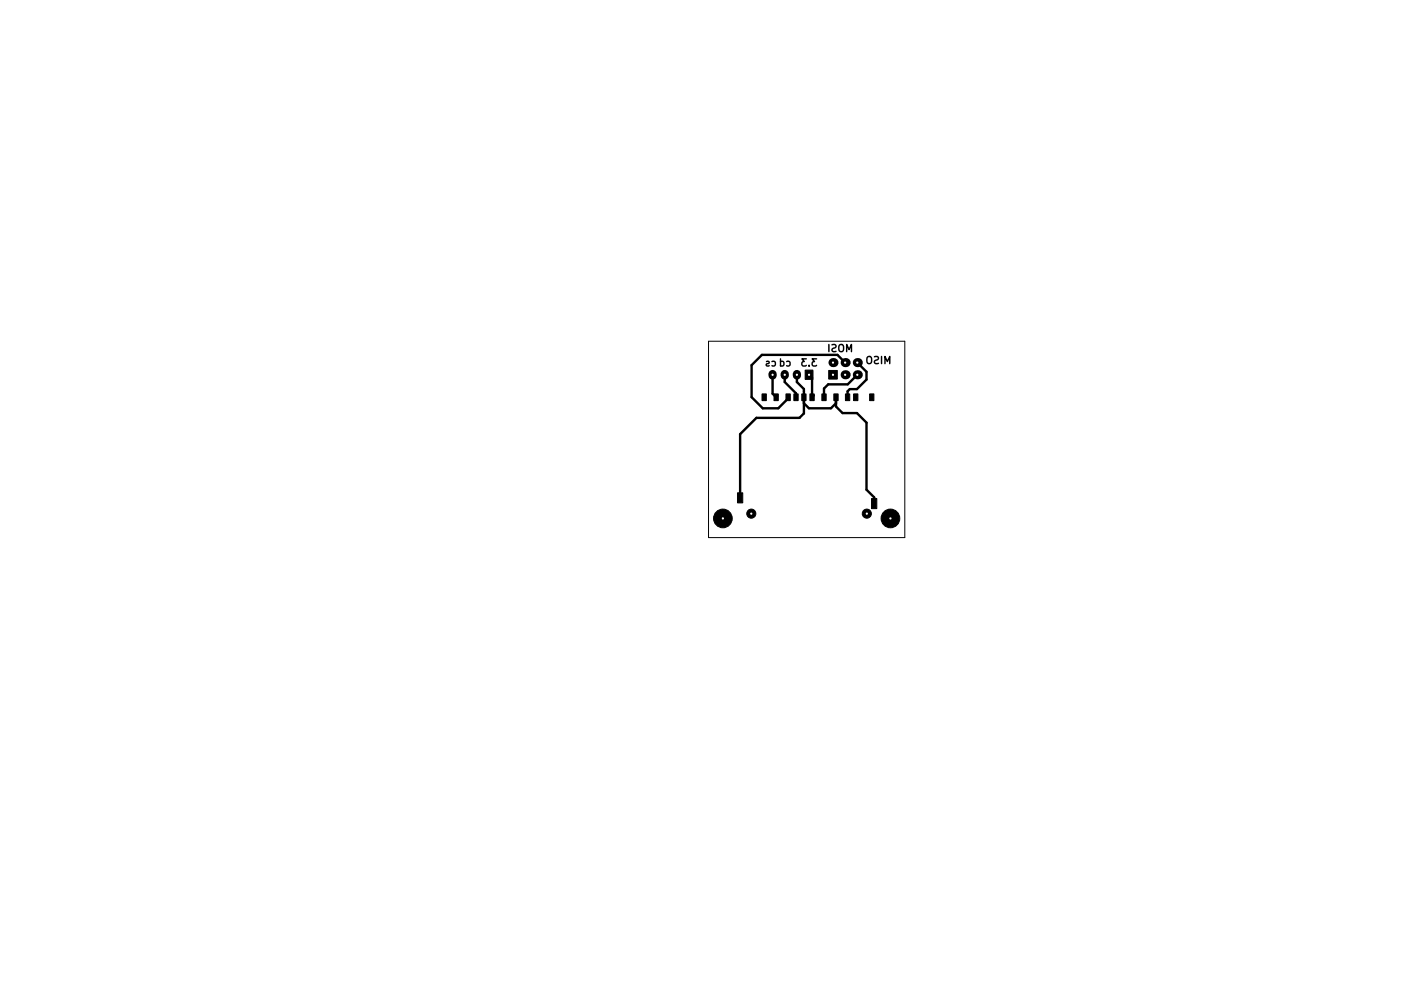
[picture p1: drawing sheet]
<svg xmlns="http://www.w3.org/2000/svg" width="297mm" height="210mm" viewBox="0 0 297 210" stroke-linecap="round" stroke-linejoin="round" font-family="sans-serif">
<defs><g id="words">
<text font-size="2.1" x="162.2" y="76.5">cs cd</text>
</g></defs>
<g fill="none" stroke="#000" stroke-width=".3">
<path d="M160.1 75.5l.4-.1 .2 .2-.1 .3-.5 .1v.4h.6M161.3 75.5l.4-.1 .3 .3-.2 .7h-.5M168.4 74.9h-.9l.5 .6-.4 .1v.7l.2 .1 .6-.1M169 76.3v.1M170.6 74.9h-1l.5 .6-.4 .1v.7l.2 .1 .7-.1M173.1 71.9v1.5M173.8 72l.6-.1 .2 .2v.4l-.7 .3-.1 .3 .3 .3h.5M175.4 72l.2-.1a.5 .5 0 0 1 .6 .5v.5a.5 .5 0 0 1-.5 .5 .5 .5 0 0 1-.5-.5v-.5zM176.9 73.4v-1.5l.5 1.1 .5-1.1v1.5M181.1 74.6l.3-.2a.5 .5 0 0 1 .7 .5v.5a.5 .5 0 0 1-.5 .5 .5 .5 0 0 1-.5-.5zM182.6 74.5l.6-.1 .3 .3-.1 .4-.7 .3v.4l.2 .1h.6M184.1 74.4v1.5"/>
<path d="M184.9 75.9v-1.5l.5 1.1 .5-1.1v1.5"/>
</g>
<path d="M148 71.2h41v41h-41z" fill="none" stroke="#000" stroke-width=".21"/>
<g fill="#000" stroke="#000" stroke-width=".21">
<path d="M168.2 77.3h1.6v1.9h-1.6zM173.1 77.3h1.8v1.8h-1.8zM159.2 82.2h.9v1.4h-.9zM161.7 82.2h.9v1.4h-.9zM164.2 82.2h.9v1.4h-.9zM165.8 82.2h.9v1.4h-.9zM167.5 82.2h.9v1.4h-.9zM169.2 82.2h.9v1.4h-.9zM171.7 82.2h.9v1.4h-.9zM174.2 82.2h.9v1.4h-.9zM176.6 82.2h.9v1.4h-.9zM178.3 82.2h.9v1.4h-.9z"/>
<path d="M181.7 82.2h.9v1.4h-.9zM154.1 102.9h1.1v2.1h-1.1zM182.1 104.1h1.1v2.1h-1.1z"/>
<circle cx="151" cy="108.2" r="1.95"/>
<circle cx="156.9" cy="107.2" r=".95"/>
<circle cx="181.1" cy="107.2" r=".95"/>
<circle cx="186" cy="108.2" r="1.95"/>
</g>
<path d="M161.4 78.1v.3M163.9 78.1v.3M166.5 78.1v.3" fill="none" stroke="#000" stroke-width="1.7"/>
<g fill="#000">
<circle cx="174" cy="75.7" r=".95"/>
<circle cx="176.5" cy="78.2" r=".95"/>
<circle cx="176.5" cy="75.7" r=".95"/>
<circle cx="179.1" cy="78.2" r=".95"/>
<circle cx="179.1" cy="75.7" r=".95"/>
</g>
<path d="M161.4 78.2v4l.7 .7 .3-.2M163.9 78.2v1.6l2.4 2.3v.8M166.5 78.2v1.6l1.4 1.4v5.1l-.9 .9h-9l-3.4 3.4v13.3M169 78.2l.6 .7v4l.4-.3M176.5 75.7l-1.6-1.6h-15.7l-2.2 2.1v6.7l2.3 2.3h3.3l2-2v-.3M179.1 75.7l1.9 1.9v1.6l-2 2h-1.5l-.4 .5v1.2M179.1 78.2l-2 2h-4.1l-.9 .9v2.1M167.9 84.2l1.1 1h4.6l1-1M174.6 82.9v2l1.4 1.3h3l2 2v14l1.6 1.6v1.3" fill="none" stroke="#000" stroke-width=".5"/>
<g fill="#fff" stroke="#fff" stroke-width=".21">
<circle cx="156.9" cy="107.2" r=".12"/>
<circle cx="181.1" cy="107.2" r=".12"/>
<circle cx="169" cy="78.2" r=".13"/>
<circle cx="166.5" cy="78.2" r=".13"/>
<circle cx="163.9" cy="78.2" r=".13"/>
<circle cx="161.4" cy="78.2" r=".13"/>
<circle cx="174" cy="78.2" r=".13"/>
<circle cx="174" cy="75.7" r=".13"/>
<circle cx="176.5" cy="78.2" r=".13"/>
<circle cx="176.5" cy="75.7" r=".13"/>
<circle cx="179.1" cy="78.2" r=".13"/>
<circle cx="179.1" cy="75.7" r=".13"/>
<circle cx="186" cy="108.2" r=".12"/>
<circle cx="151" cy="108.2" r=".12"/>
</g>
<use href="#words"/>
</svg>
